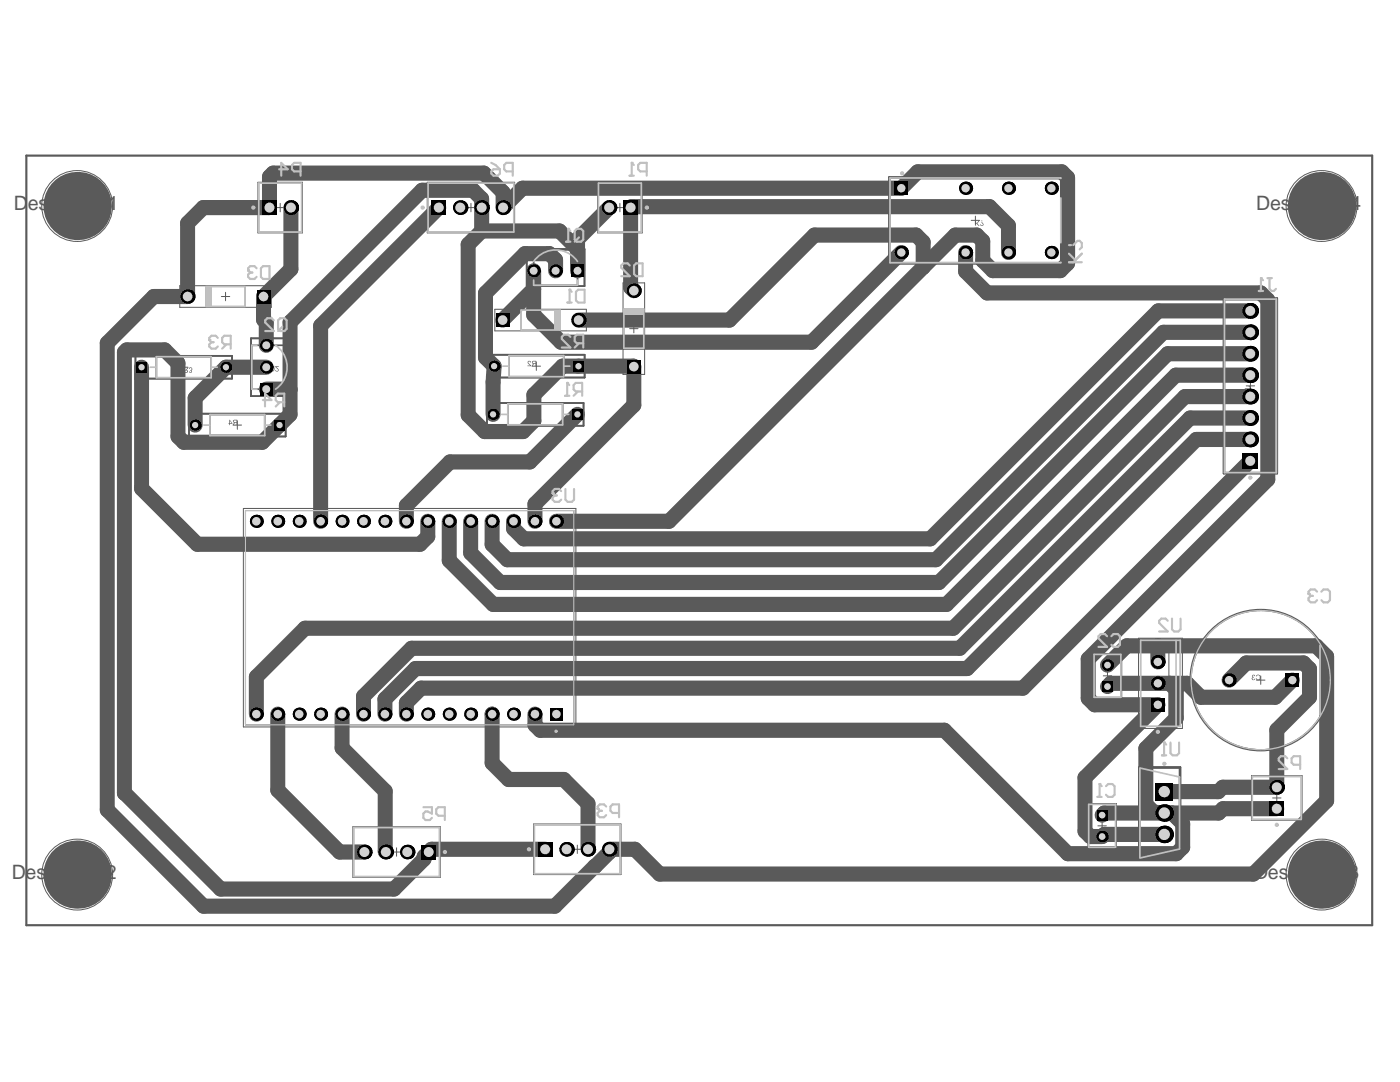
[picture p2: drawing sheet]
<svg xmlns="http://www.w3.org/2000/svg" width="279mm" height="216mm" viewBox="0 0 279 216" stroke-linecap="round" stroke-linejoin="round" font-family="sans-serif">
<defs><g id="words">
<g font-size="4" fill="#5a5a5a">
<text x="2.8" y="42">D</text>
<text x="5.5" y="42">esignator1</text>
<text x="250.7" y="42">Designator4</text>
<text x="2.4" y="175.4">Designator2</text>
<text x="250.3" y="175.4">Designator3</text>
</g>
</g></defs>
<g fill="none" stroke="#5a5a5a" stroke-width=".2">
<path d="M51.5 36.4h8.9v10.1h-8.9zM51.6 36.5h8.6v9.8h-8.6zM85.3 36.4h17.4v10.1h-17.4zM85.4 36.5h17.1v9.8h-17.1zM119.3 36.4h8.9v10.1h-8.9zM119.4 36.5h8.6v9.8h-8.6zM14.6 41.1h1.6M15.4 40.3v1.7M35.9 57h18.2v4.3h-18.2zM41.1 57.2h7.8v4h-7.8zM44.2 59.2h1.7M45 58.3v1.7"/>
<path d="M55.1 41.4h1.7M55.9 40.6v1.7M93.1 41.4h1.7M94 40.6v1.7M110 53.4h1.7M110.9 52.6v1.6M122.9 41.4h1.7M123.7 40.6v1.7M124.3 56.4h4.4v18.3h-4.4zM193.8 44h1.7M194.7 43.1v1.7M262.9 41.1h1.7"/>
<path d="M263.7 40.3v1.7M35.8 73.3h1.7M36.7 72.4v1.7M52.9 73.3h1.7M53.8 72.4v1.7M98.8 61.7h18.2v4.3h-18.2zM104 61.9h7.8v4h-7.8zM106.2 73.1h1.7M107 72.2v1.7M107 63.9h1.7M107.9 63v1.7M124.5 61.7h4v7.8h-4z"/>
<path d="M125.7 65.6h1.6M126.5 64.7v1.7M248.7 77h1.7M249.5 76.2v1.6M46.5 84.8h1.7M47.4 84v1.7M106 82.7h1.7M106.8 81.8v1.7M48.6 101.5h66.3v43.6h-66.3zM218.2 130.4h5.7v8.9h-5.7zM218.3 130.6h5.4v8.5h-5.4zM220.2 134.9h1.7"/>
<path d="M221 134v1.7M227.2 127.3h8.8v18.1h-8.8zM227.6 127.8h8v17.1h-8zM230.2 136.4h1.7M231.1 135.5v1.7M233.3 127.8v17.1M250.8 135.7h1.6M251.6 134.9v1.7M249.8 154.8h10.1v8.9h-10.1zM249.9 155h9.8v8.5h-9.8zM254 159.2h1.7M254.8 158.4v1.7"/>
<path d="M14.6 174.5h1.6M15.4 173.7v1.7M70.4 165h17.5v10.1h-17.5zM70.6 165.1h17.1v9.8h-17.1zM78.3 170h1.7M79.1 169.2v1.7M106.5 164.4h17.4v10.1h-17.4zM106.7 164.6h17.1v9.7h-17.1zM114.4 169.5h1.7M115.2 168.6v1.7M217.1 160.3h5.7v8.9h-5.7zM217.3 160.5h5.3v8.6h-5.3z"/>
<path d="M219.1 164.8h1.7M220 163.9v1.7M230.6 162.2h1.7M231.4 161.4v1.7M262.9 174.5h1.7M263.7 173.7v1.7"/>
<circle cx="15.4" cy="41.1" r="7.1"/>
<circle cx="15.4" cy="41.1" r="5.9"/>
<circle cx="263.7" cy="41.1" r="5.9"/>
<circle cx="263.7" cy="41.1" r="7.1"/>
<circle cx="15.4" cy="174.5" r="5.9"/>
<circle cx="15.4" cy="174.5" r="7.1"/>
<circle cx="263.7" cy="174.5" r="5.9"/>
<circle cx="263.7" cy="174.5" r="7.1"/>
</g>
<path d="M49 101.9h65.5v42.7h-65.5z" fill="none" stroke="#5a5a5a" stroke-width=".21"/>
<g fill="none" stroke="#5a5a5a" stroke-width=".34">
<path d="M177.4 35.3h34.5v17.3h-34.5zM105.1 49.7h11.6v7.4h-11.6zM244.2 59.5h10.7v35h-10.7zM27 71h19.3v4.5h-19.3zM50.1 67.5h7.4v11.5h-7.4zM97.4 70.8h19.3v4.5h-19.3zM37.7 82.5h19.3v4.6h-19.3zM97.2 80.4h19.3v4.6h-19.3zM227.3 153.1h8.3v18.3h-8.3z"/>
<circle cx="111" cy="145.9" r=".17"/>
</g>
<g fill="#5a5a5a">
<path d="M194.7 44h.1v.4l.2 .2 .3-.6h.2l-.5 .6 .5 .5h-.2l-.5-.5v.5h-.1z"/>
<path d="M230.6 161.4h.1v.7a.28 .28 0 0 0 .3 .3 .28 .28 0 0 0 .3-.3v-.7h.1v.9a.42 .42 0 0 1-.5 .3 .42 .42 0 0 1-.3-.5z"/>
<path d="M229.9 161.4l.4 .3v.2l-.3-.2v.9h-.1z"/>
<path d="M250.7 134.7l.6-.1 .3 .5a.49 .49 0 0 1-.3 .6 .49 .49 0 0 1-.7-.3l.2 .1a.41 .41 0 0 0 .7-.2 .41 .41 0 0 0-.5-.6l-.2 .3-.2-.1z"/>
<path d="M249.9 134.8v-.1a.33 .33 0 0 1 .6 .2h-.2a.18 .18 0 0 0-.1-.2 .18 .18 0 0 0-.2 .2 .18 .18 0 0 0 .2 .2l.1 .1a.22 .22 0 0 0-.3 .1 .22 .22 0 0 0 .1 .3 .22 .22 0 0 0 .3-.2l.1 .1a.35 .35 0 0 1-.5 .2 .35 .35 0 0 1 0-.6l-.2-.2z"/>
<path d="M110.6 51.7l1.1 .1-.4 .4 .2-.3h-.9z"/>
<path d="M105.3 81.6l.3 .3v.1l-.2-.1v.8h-.1z"/>
<path d="M105.3 72.1h.1a.38 .38 0 0 1 .6 .2h-.2a.22 .22 0 0 0-.2-.2 .22 .22 0 0 0-.2 .2 .22 .22 0 0 0 .2 .3l.4 .5h-.7v-.2h.5l-.5-.4z"/>
<path d="M248.4 77.5h.8a.18 .18 0 0 0 .2-.2 .18 .18 0 0 0-.2-.2v-.1a.31 .31 0 0 1 .3 .3 .31 .31 0 0 1-.4 .3h-.7z"/>
<path d="M248.7 77.9h.1l-.1 .3h.8v.1h-1.1z"/>
<path d="M54.9 73.1h.7v.1h-.5l.4 .4a.35 .35 0 0 1-.1 .5 .35 .35 0 0 1-.5-.3h.2a.23 .23 0 0 0 .2 .2 .23 .23 0 0 0 .2-.2 .23 .23 0 0 0-.2-.2z"/>
<path d="M37.8 73.4a.35 .35 0 0 1 .5 0 .35 .35 0 0 1 0 .4l-.1 .1a.31 .31 0 0 1-.1 .5 .31 .31 0 0 1-.4-.3h.1a.19 .19 0 0 0 .2 .2 .19 .19 0 0 0 .2-.2 .19 .19 0 0 0-.3-.2v-.1a.22 .22 0 0 0 .3-.1 .22 .22 0 0 0-.1-.3 .22 .22 0 0 0-.3 .2h-.1z"/>
<path d="M195.9 44.3v.2a.23 .23 0 0 1 .3 .2 .23 .23 0 0 1-.2 .3 .23 .23 0 0 1-.3-.2h-.1a.37 .37 0 0 0 .4 .3 .37 .37 0 0 0 .3-.3 .37 .37 0 0 0-.3-.4zM195.9 44v.1h.1v-.1z"/>
<path d="M110.8 52.6l.4-.1a.4 .4 0 0 1 .3 .5 .4 .4 0 0 1-.4 .3 .4 .4 0 0 1-.4-.4v-.1h.2zM110.5 52.4l.2 .2-.1 .3a.57 .57 0 0 0 .7 .6 .57 .57 0 0 0 .4-.9 .57 .57 0 0 0-1-.1v-.1z"/>
<path d="M106.1 81.8h.6v.3h-.5zM106 81.8a.3 .3 0 0 0 0 .3 .3 .3 0 0 0 .2 .1l-.3 .5h.1l.4-.5h.3v.5h.1v-1.1h-.6z"/>
<path d="M106.3 72.2l.6-.1v.4h-.5zM106.2 72.2v.3l.3 .1-.4 .5h.1l.4-.5h.3v.5h.1v-1.1h-.6z"/>
<path d="M54 73.3l.4-.1-.1 .2a.24 .24 0 0 1 .4 0 .24 .24 0 0 1-.1 .4 .41 .41 0 0 1-.6 .1 .41 .41 0 0 1 0-.6zM53.9 73.2l-.1 .5a.55 .55 0 0 0 .8 .4 .55 .55 0 0 0 0-.9l.1-.2z"/>
<path d="M36.8 73.9h.3a.19 .19 0 0 1 .3 .2 .19 .19 0 0 1-.3 .2h-.3zM36.7 73.3v1.1h.5a.3 .3 0 0 0 .3-.3 .3 .3 0 0 0-.3-.3l.4-.5h-.2l-.3 .5h-.3v-.5z"/>
<path d="M46.7 83.9h.5v.3h-.5zM46.5 83.9v.4l.3 .1-.4 .4h.2l.3-.4h.3v.4h.1v-1h-.6z"/>
<path d="M45.9 84l.3 .4h-.3zM45.8 83.8v.6h-.2v.2h.2v.2h.1v-.2h.5v-.2z"/>
</g>
<g fill="none" stroke="#5a5a5a" stroke-width=".34">
<path d="M177.4 35.3h34.5v17.3h-34.5zM177.6 35.5h34.1v16.9h-34.1zM105.1 49.7h11.6v7.4h-11.6zM106.5 49.9h8.8v7h-8.8zM244.2 59.5h10.7v35h-10.7zM244.4 59.7h10.3v34.6h-10.3zM27 71h19.3v4.5h-19.3zM31.2 71.2h10.9v4.2h-10.9zM50.1 67.5h7.4v11.5h-7.4zM50.3 68.9h7v8.8h-7zM97.4 70.8h19.3v4.5h-19.3zM101.6 71h10.9v4.2h-10.9z"/>
<path d="M37.7 82.5h19.3v4.6h-19.3zM41.9 82.7h10.9v4.2h-10.9zM97.2 80.4h19.3v4.6h-19.3zM101.3 80.6h11v4.2h-11zM227.3 153.1h8.3v18.3h-8.3zM227.5 153.2h7.9v18h-7.9z"/>
<circle cx="251.6" cy="135.7" r="14.1"/>
</g>
<circle cx="251.6" cy="135.7" r="13.9" fill="none" stroke="#5a5a5a" stroke-width=".25"/>
<g fill="none" stroke="#5a5a5a" stroke-width="3">
<path d="M58.1 41.4v12.3l-5.5 5.5v4.6l.5 .5v4.6M87.6 41.4l-23.6 23.6v39M96.1 46.1v-6.4l-1.7-1.7h-10.2l-26.3 26.3v18.4l-5.5 5.5h-15.7l-1.2-1.1v-14.6l-2.6-2.7h-7.6l-.5 .5v88l19.2 19.1h34.6l6-6v-.5l1.5-1.4h22.7M96.1 46.1l-2.7 2.7v34l3.3 3.3h7.7l2.1-2.1v-5.2l5.8-5.7 14.2 .1v7.6l-19.7 19.8v3.4M96.1 46.1h15.6l3.6 3.6M106.5 57.7l-6.2 6.2M110.9 54v-2.1l-1.3-1.3h-4.8l-7.9 7.9v12.8l1.7 1.8-.2 3.2v6.4M121.6 41.4l-6.3 6.3v6.3M179.9 50.4l-17.9 17.9h-50l-5.5-5.5v-8.8M184.2 53.3v-5l-1.4-1.4h-20.2l-17 17h-30.1M192.7 50.4v3.8l4.3 4.2h54.6l1.4 1.5v35.8l-35.8 35.8v7.8l1.3 1.3h12.6l-14.6 14.6v10.7l1.1 1h2.4l.4-.4h12M201.3 50.4v-5.4l-3.8-3.8h-71.5l-.1 .2v16l.6 .6"/>
<path d="M28.3 73.3v24.2l11.1 11.1h44.4l1.6-1.5v-3.1M53.1 77.7h4.8M53.1 73.3h-8l-6.2 6.1v5.4M249.5 70.6h-16.5l-45.6 45.6h-87.6l-5.9-5.9v-6.3M249.5 66.3h-17.3l-45.4 45.4h-85.6l-3-3.1v-4.6M249.5 74.9h-14.8l-45.8 45.7h-90.5l-8.7-8.8v-7.8M249.5 62h-18.3l-45.5 45.5h-81.2l-2-2v-1.5M249.5 79.1h-13l-46.3 46.3h-129.3l-9.7 9.7v7.4M115.2 82.7l-9.5 9.5h-15.9l-8.7 8.7v3.1M249.5 83.4h-12l-46 46h-109.4l-9.6 9.5v3.6M249.5 92l-45.3 45.3h-120.2l-2.9 2.9v2.3M249.5 87.7h-10.8l-45.7 45.7h-110.1l-6.1 6.1v3"/>
<path d="M111 104h22.5l57.1-57.1h4.3l1.2 1.2v3.9l2 2h13.5l1.5-1.5v-17.1l-1.2-1.1h-28.8l-3.2 3.3h-75.6l-3.9 3.8v-3l-3.8-3.9h-42.1l-.7 .8v6.1h-13.2l-3.2 3.1v14.7h-6.7l-9.3 9.3v93.1l19.2 19.2h70.1l10.9-10.8v-.5h5.1l4.9 4.9h118.5l14.7-14.6v-28.8l-2.2-2.1h-37.7l-3.9 3.8M231.1 128.9v3.2M233.4 136.4l1.4 1.3v5.6l-6.1 6v11.2l1.5 1.6 2.2 .1M245.3 135.7l3.4-3.4h11.5l1.1 1.2v5.6l-6.5 6.6v11.4h-10.8l-.9 .9h-10.7M257.9 135.7l-3.4 3.4h-14.8l-2.8-2.7h-15.2l-.7 .6M55.4 142.5v15.2l12.4 12.3h4.9M68.3 142.5v6.8l8.6 8.6v12l.1 .1M98.2 142.5h.1M98.2 142.5v9.8l3.3 3.2h11l4.9 4.9v9.1M106.8 142.5v2.2l1 1h80.7l24.6 24.6h21.7l1.2-1.2v-4.7l-2.1-2.2M254.8 161.4h-10.7l-.9 .8h-22.8l-.4 .4"/>
</g>
<path d="M5.3 31.1h268.5v153.5h-268.5z" fill="none" stroke="#5a5a5a" stroke-width=".43"/>
<path d="M218.9 161.6h2.1v2.1h-2.1z" fill-rule="evenodd" fill="#000"/>
<circle cx="220" cy="162.6" r=".67" fill="#d2d2d2"/>
<path d="M230.6 156.2h3.5v3.5h-3.5z" fill-rule="evenodd" fill="#000"/>
<circle cx="232.4" cy="158" r="1.14" fill="#d2d2d2"/>
<circle cx="113.1" cy="169.5" r="1.44" fill="#000"/>
<circle cx="113.1" cy="169.5" r="1" fill="#d2d2d2"/>
<circle cx="232.4" cy="162.2" r="1.74" fill="#000"/>
<circle cx="232.4" cy="162.2" r="1.14" fill="#d2d2d2"/>
<circle cx="232.4" cy="166.5" r="1.74" fill="#000"/>
<circle cx="232.4" cy="166.5" r="1.14" fill="#d2d2d2"/>
<circle cx="106.8" cy="142.5" r="1.29" fill="#000"/>
<circle cx="106.8" cy="142.5" r=".86" fill="#d2d2d2"/>
<path d="M107.4 168h2.8v2.9h-2.8z" fill-rule="evenodd" fill="#000"/>
<circle cx="108.8" cy="169.5" r="1" fill="#d2d2d2"/>
<path d="M109.8 141.2h2.5v2.6h-2.5z" fill-rule="evenodd" fill="#000"/>
<circle cx="111" cy="142.5" r=".86" fill="#d2d2d2"/>
<circle cx="121.6" cy="169.5" r="1.44" fill="#000"/>
<circle cx="121.6" cy="169.5" r="1" fill="#d2d2d2"/>
<circle cx="117.4" cy="169.5" r="1.44" fill="#000"/>
<circle cx="117.4" cy="169.5" r="1" fill="#d2d2d2"/>
<circle cx="254.8" cy="157.1" r="1.44" fill="#000"/>
<circle cx="254.8" cy="157.1" r="1" fill="#d2d2d2"/>
<path d="M253.4 159.9h2.8v2.9h-2.8z" fill-rule="evenodd" fill="#000"/>
<circle cx="254.8" cy="161.4" r="1" fill="#d2d2d2"/>
<circle cx="220" cy="166.9" r="1.1" fill="#000"/>
<circle cx="220" cy="166.9" r=".67" fill="#d2d2d2"/>
<path d="M229.7 139.3h2.7v2.7h-2.7z" fill-rule="evenodd" fill="#000"/>
<circle cx="231.1" cy="140.6" r=".84" fill="#d2d2d2"/>
<path d="M219.9 135.9h2.2v2.2h-2.2z" fill-rule="evenodd" fill="#000"/>
<circle cx="221" cy="137" r=".67" fill="#d2d2d2"/>
<circle cx="231.1" cy="136.4" r="1.35" fill="#000"/>
<circle cx="231.1" cy="136.4" r=".84" fill="#d2d2d2"/>
<path d="M256.6 134.4h2.6v2.6h-2.6z" fill-rule="evenodd" fill="#000"/>
<circle cx="257.9" cy="135.7" r=".84" fill="#d2d2d2"/>
<path d="M248 90.4h3.1v3.1h-3.1z" fill-rule="evenodd" fill="#000"/>
<circle cx="249.5" cy="92" r="1" fill="#d2d2d2"/>
<circle cx="249.5" cy="87.7" r="1.56" fill="#000"/>
<circle cx="249.5" cy="87.7" r="1" fill="#d2d2d2"/>
<circle cx="249.5" cy="83.4" r="1.56" fill="#000"/>
<circle cx="249.5" cy="83.4" r="1" fill="#d2d2d2"/>
<circle cx="249.5" cy="79.1" r="1.56" fill="#000"/>
<circle cx="249.5" cy="79.1" r="1" fill="#d2d2d2"/>
<circle cx="249.5" cy="74.9" r="1.56" fill="#000"/>
<circle cx="249.5" cy="74.9" r="1" fill="#d2d2d2"/>
<circle cx="249.5" cy="70.6" r="1.56" fill="#000"/>
<circle cx="249.5" cy="70.6" r="1" fill="#d2d2d2"/>
<circle cx="249.5" cy="66.3" r="1.56" fill="#000"/>
<circle cx="249.5" cy="66.3" r="1" fill="#d2d2d2"/>
<circle cx="249.5" cy="62" r="1.56" fill="#000"/>
<circle cx="249.5" cy="62" r="1" fill="#d2d2d2"/>
<circle cx="245.3" cy="135.7" r="1.31" fill="#000"/>
<circle cx="245.3" cy="135.7" r=".84" fill="#d2d2d2"/>
<circle cx="231.1" cy="132.1" r="1.35" fill="#000"/>
<circle cx="231.1" cy="132.1" r=".84" fill="#d2d2d2"/>
<circle cx="221" cy="132.7" r="1.1" fill="#000"/>
<circle cx="221" cy="132.7" r=".67" fill="#d2d2d2"/>
<circle cx="209.8" cy="50.4" r="1.31" fill="#000"/>
<circle cx="209.8" cy="50.4" r=".84" fill="#d2d2d2"/>
<circle cx="209.8" cy="37.6" r="1.31" fill="#000"/>
<circle cx="209.8" cy="37.6" r=".84" fill="#d2d2d2"/>
<circle cx="201.3" cy="50.4" r="1.31" fill="#000"/>
<circle cx="201.3" cy="50.4" r=".84" fill="#d2d2d2"/>
<circle cx="201.3" cy="37.6" r="1.31" fill="#000"/>
<circle cx="201.3" cy="37.6" r=".84" fill="#d2d2d2"/>
<circle cx="192.7" cy="37.6" r="1.31" fill="#000"/>
<circle cx="192.7" cy="37.6" r=".84" fill="#d2d2d2"/>
<circle cx="192.7" cy="50.4" r="1.31" fill="#000"/>
<circle cx="192.7" cy="50.4" r=".84" fill="#d2d2d2"/>
<circle cx="179.9" cy="50.4" r="1.31" fill="#000"/>
<circle cx="179.9" cy="50.4" r=".84" fill="#d2d2d2"/>
<path d="M178.6 36.3h2.6v2.6h-2.6z" fill-rule="evenodd" fill="#000"/>
<circle cx="179.9" cy="37.6" r=".84" fill="#d2d2d2"/>
<path d="M114.2 81.6h2.1v2.1h-2.1z" fill-rule="evenodd" fill="#000"/>
<circle cx="115.2" cy="82.7" r=".63" fill="#d2d2d2"/>
<path d="M125.1 71.8h2.8v2.7h-2.8z" fill-rule="evenodd" fill="#000"/>
<circle cx="126.5" cy="73.2" r=".97" fill="#d2d2d2"/>
<circle cx="126.5" cy="58" r="1.4" fill="#000"/>
<circle cx="126.5" cy="58" r=".97" fill="#d2d2d2"/>
<path d="M124.4 40h2.9v2.9h-2.9z" fill-rule="evenodd" fill="#000"/>
<circle cx="125.9" cy="41.4" r="1" fill="#d2d2d2"/>
<circle cx="121.6" cy="41.4" r="1.44" fill="#000"/>
<circle cx="121.6" cy="41.4" r="1" fill="#d2d2d2"/>
<circle cx="115.5" cy="63.9" r="1.4" fill="#000"/>
<circle cx="115.5" cy="63.9" r=".97" fill="#d2d2d2"/>
<path d="M114.4 72h2.1v2.1h-2.1z" fill-rule="evenodd" fill="#000"/>
<circle cx="115.5" cy="73.1" r=".63" fill="#d2d2d2"/>
<path d="M114 52.8h2.5v2.5h-2.5z" fill-rule="evenodd" fill="#000"/>
<circle cx="115.3" cy="54" r=".8" fill="#d2d2d2"/>
<circle cx="102.5" cy="142.5" r="1.29" fill="#000"/>
<circle cx="102.5" cy="142.5" r=".86" fill="#d2d2d2"/>
<circle cx="102.5" cy="104" r="1.29" fill="#000"/>
<circle cx="102.5" cy="104" r=".86" fill="#d2d2d2"/>
<circle cx="98.2" cy="142.5" r="1.29" fill="#000"/>
<circle cx="98.2" cy="142.5" r=".86" fill="#d2d2d2"/>
<circle cx="98.2" cy="104" r="1.29" fill="#000"/>
<circle cx="98.2" cy="104" r=".86" fill="#d2d2d2"/>
<circle cx="93.9" cy="142.5" r="1.29" fill="#000"/>
<circle cx="93.9" cy="142.5" r=".86" fill="#d2d2d2"/>
<circle cx="93.9" cy="104" r="1.29" fill="#000"/>
<circle cx="93.9" cy="104" r=".86" fill="#d2d2d2"/>
<circle cx="89.7" cy="142.5" r="1.29" fill="#000"/>
<circle cx="89.7" cy="142.5" r=".86" fill="#d2d2d2"/>
<circle cx="89.7" cy="104" r="1.29" fill="#000"/>
<circle cx="89.7" cy="104" r=".86" fill="#d2d2d2"/>
<path d="M84.1 168.6h2.9v2.8h-2.9z" fill-rule="evenodd" fill="#000"/>
<circle cx="85.6" cy="170" r="1" fill="#d2d2d2"/>
<circle cx="85.4" cy="142.5" r="1.29" fill="#000"/>
<circle cx="85.4" cy="142.5" r=".86" fill="#d2d2d2"/>
<circle cx="85.4" cy="104" r="1.29" fill="#000"/>
<circle cx="85.4" cy="104" r=".86" fill="#d2d2d2"/>
<circle cx="81.3" cy="170" r="1.44" fill="#000"/>
<circle cx="81.3" cy="170" r="1" fill="#d2d2d2"/>
<circle cx="81.1" cy="142.5" r="1.29" fill="#000"/>
<circle cx="81.1" cy="142.5" r=".86" fill="#d2d2d2"/>
<circle cx="81.1" cy="104" r="1.29" fill="#000"/>
<circle cx="81.1" cy="104" r=".86" fill="#d2d2d2"/>
<circle cx="77" cy="170" r="1.44" fill="#000"/>
<circle cx="77" cy="170" r="1" fill="#d2d2d2"/>
<circle cx="76.8" cy="142.5" r="1.29" fill="#000"/>
<circle cx="76.8" cy="142.5" r=".86" fill="#d2d2d2"/>
<circle cx="76.8" cy="104" r="1.29" fill="#000"/>
<circle cx="76.8" cy="104" r=".86" fill="#d2d2d2"/>
<circle cx="72.7" cy="170" r="1.44" fill="#000"/>
<circle cx="72.7" cy="170" r="1" fill="#d2d2d2"/>
<circle cx="72.5" cy="142.5" r="1.29" fill="#000"/>
<circle cx="72.5" cy="142.5" r=".86" fill="#d2d2d2"/>
<circle cx="72.5" cy="104" r="1.29" fill="#000"/>
<circle cx="72.5" cy="104" r=".86" fill="#d2d2d2"/>
<circle cx="68.3" cy="142.5" r="1.29" fill="#000"/>
<circle cx="68.3" cy="142.5" r=".86" fill="#d2d2d2"/>
<circle cx="68.3" cy="104" r="1.29" fill="#000"/>
<circle cx="68.3" cy="104" r=".86" fill="#d2d2d2"/>
<circle cx="64" cy="142.5" r="1.29" fill="#000"/>
<circle cx="64" cy="142.5" r=".86" fill="#d2d2d2"/>
<circle cx="64" cy="104" r="1.29" fill="#000"/>
<circle cx="64" cy="104" r=".86" fill="#d2d2d2"/>
<circle cx="59.7" cy="142.5" r="1.29" fill="#000"/>
<circle cx="59.7" cy="142.5" r=".86" fill="#d2d2d2"/>
<circle cx="59.7" cy="104" r="1.29" fill="#000"/>
<circle cx="59.7" cy="104" r=".86" fill="#d2d2d2"/>
<path d="M54.7 83.8h2.1v2.1h-2.1z" fill-rule="evenodd" fill="#000"/>
<circle cx="55.8" cy="84.8" r=".63" fill="#d2d2d2"/>
<circle cx="55.4" cy="142.5" r="1.29" fill="#000"/>
<circle cx="55.4" cy="142.5" r=".86" fill="#d2d2d2"/>
<circle cx="55.4" cy="104" r="1.29" fill="#000"/>
<circle cx="55.4" cy="104" r=".86" fill="#d2d2d2"/>
<circle cx="51.2" cy="142.5" r="1.29" fill="#000"/>
<circle cx="51.2" cy="142.5" r=".86" fill="#d2d2d2"/>
<circle cx="51.2" cy="104" r="1.29" fill="#000"/>
<circle cx="51.2" cy="104" r=".86" fill="#d2d2d2"/>
<circle cx="38.9" cy="84.8" r="1.06" fill="#000"/>
<circle cx="38.9" cy="84.8" r=".63" fill="#d2d2d2"/>
<circle cx="106.5" cy="54" r="1.23" fill="#000"/>
<circle cx="106.5" cy="54" r=".8" fill="#d2d2d2"/>
<circle cx="100.4" cy="41.4" r="1.44" fill="#000"/>
<circle cx="100.4" cy="41.4" r="1" fill="#d2d2d2"/>
<path d="M98.9 62.5h2.8v2.8h-2.8z" fill-rule="evenodd" fill="#000"/>
<circle cx="100.3" cy="63.9" r=".97" fill="#d2d2d2"/>
<circle cx="98.6" cy="73.1" r="1.06" fill="#000"/>
<circle cx="98.6" cy="73.1" r=".63" fill="#d2d2d2"/>
<circle cx="98.4" cy="82.7" r="1.06" fill="#000"/>
<circle cx="98.4" cy="82.7" r=".63" fill="#d2d2d2"/>
<circle cx="96.1" cy="41.4" r="1.44" fill="#000"/>
<circle cx="96.1" cy="41.4" r="1" fill="#d2d2d2"/>
<circle cx="91.8" cy="41.4" r="1.44" fill="#000"/>
<circle cx="91.8" cy="41.4" r="1" fill="#d2d2d2"/>
<path d="M86.1 40h2.9v2.9h-2.9z" fill-rule="evenodd" fill="#000"/>
<circle cx="87.6" cy="41.4" r="1" fill="#d2d2d2"/>
<circle cx="58.1" cy="41.4" r="1.44" fill="#000"/>
<circle cx="58.1" cy="41.4" r="1" fill="#d2d2d2"/>
<path d="M52.4 40h2.8v2.9h-2.8z" fill-rule="evenodd" fill="#000"/>
<circle cx="53.8" cy="41.4" r="1" fill="#d2d2d2"/>
<path d="M51.9 76.4h2.5v2.5h-2.5z" fill-rule="evenodd" fill="#000"/>
<circle cx="53.1" cy="77.7" r=".8" fill="#d2d2d2"/>
<circle cx="53.1" cy="73.3" r="1.23" fill="#000"/>
<circle cx="53.1" cy="73.3" r=".8" fill="#d2d2d2"/>
<circle cx="53.1" cy="68.9" r="1.23" fill="#000"/>
<circle cx="53.1" cy="68.9" r=".8" fill="#d2d2d2"/>
<path d="M51.2 57.8h2.8v2.8h-2.8z" fill-rule="evenodd" fill="#000"/>
<circle cx="52.6" cy="59.2" r=".97" fill="#d2d2d2"/>
<circle cx="45.1" cy="73.3" r="1.06" fill="#000"/>
<circle cx="45.1" cy="73.3" r=".63" fill="#d2d2d2"/>
<circle cx="37.4" cy="59.2" r="1.4" fill="#000"/>
<circle cx="37.4" cy="59.2" r=".97" fill="#d2d2d2"/>
<path d="M27.2 72.2h2.1v2.1h-2.1z" fill-rule="evenodd" fill="#000"/>
<circle cx="28.3" cy="73.3" r=".63" fill="#d2d2d2"/>
<circle cx="111" cy="104" r="1.29" fill="#000"/>
<circle cx="111" cy="104" r=".86" fill="#d2d2d2"/>
<circle cx="110.9" cy="54" r="1.23" fill="#000"/>
<circle cx="110.9" cy="54" r=".8" fill="#d2d2d2"/>
<circle cx="106.8" cy="104" r="1.29" fill="#000"/>
<circle cx="106.8" cy="104" r=".86" fill="#d2d2d2"/>
<g fill="#5a5a5a">
<circle cx="263.7" cy="41.1" r="6.8"/>
<circle cx="263.7" cy="174.5" r="6.8"/>
<circle cx="15.4" cy="41.1" r="6.8"/>
<circle cx="15.4" cy="174.5" r="6.8"/>
</g>
<path d="M218.9 161.6h2.1v2.1h-2.1z" fill-rule="evenodd" fill="#000"/>
<circle cx="220" cy="162.6" r=".67" fill="#d2d2d2"/>
<path d="M230.6 156.2h3.5v3.5h-3.5z" fill-rule="evenodd" fill="#000"/>
<circle cx="232.4" cy="158" r="1.14" fill="#d2d2d2"/>
<circle cx="113.1" cy="169.5" r="1.44" fill="#000"/>
<circle cx="113.1" cy="169.5" r="1" fill="#d2d2d2"/>
<circle cx="232.4" cy="162.2" r="1.74" fill="#000"/>
<circle cx="232.4" cy="162.2" r="1.14" fill="#d2d2d2"/>
<circle cx="232.4" cy="166.5" r="1.74" fill="#000"/>
<circle cx="232.4" cy="166.5" r="1.14" fill="#d2d2d2"/>
<circle cx="106.8" cy="142.5" r="1.29" fill="#000"/>
<circle cx="106.8" cy="142.5" r=".86" fill="#d2d2d2"/>
<path d="M107.4 168h2.8v2.9h-2.8z" fill-rule="evenodd" fill="#000"/>
<circle cx="108.8" cy="169.5" r="1" fill="#d2d2d2"/>
<path d="M109.8 141.2h2.5v2.6h-2.5z" fill-rule="evenodd" fill="#000"/>
<circle cx="111" cy="142.5" r=".86" fill="#d2d2d2"/>
<circle cx="121.6" cy="169.5" r="1.44" fill="#000"/>
<circle cx="121.6" cy="169.5" r="1" fill="#d2d2d2"/>
<circle cx="117.4" cy="169.5" r="1.44" fill="#000"/>
<circle cx="117.4" cy="169.5" r="1" fill="#d2d2d2"/>
<circle cx="254.8" cy="157.1" r="1.44" fill="#000"/>
<circle cx="254.8" cy="157.1" r="1" fill="#d2d2d2"/>
<path d="M253.4 159.9h2.8v2.9h-2.8z" fill-rule="evenodd" fill="#000"/>
<circle cx="254.8" cy="161.4" r="1" fill="#d2d2d2"/>
<circle cx="220" cy="166.9" r="1.1" fill="#000"/>
<circle cx="220" cy="166.9" r=".67" fill="#d2d2d2"/>
<path d="M229.7 139.3h2.7v2.7h-2.7z" fill-rule="evenodd" fill="#000"/>
<circle cx="231.1" cy="140.6" r=".84" fill="#d2d2d2"/>
<path d="M219.9 135.9h2.2v2.2h-2.2z" fill-rule="evenodd" fill="#000"/>
<circle cx="221" cy="137" r=".67" fill="#d2d2d2"/>
<circle cx="231.1" cy="136.4" r="1.35" fill="#000"/>
<circle cx="231.1" cy="136.4" r=".84" fill="#d2d2d2"/>
<path d="M256.6 134.4h2.6v2.6h-2.6z" fill-rule="evenodd" fill="#000"/>
<circle cx="257.9" cy="135.7" r=".84" fill="#d2d2d2"/>
<path d="M248 90.4h3.1v3.1h-3.1z" fill-rule="evenodd" fill="#000"/>
<circle cx="249.5" cy="92" r="1" fill="#d2d2d2"/>
<circle cx="249.5" cy="87.7" r="1.56" fill="#000"/>
<circle cx="249.5" cy="87.7" r="1" fill="#d2d2d2"/>
<circle cx="249.5" cy="83.4" r="1.56" fill="#000"/>
<circle cx="249.5" cy="83.4" r="1" fill="#d2d2d2"/>
<circle cx="249.5" cy="79.1" r="1.56" fill="#000"/>
<circle cx="249.5" cy="79.1" r="1" fill="#d2d2d2"/>
<circle cx="249.5" cy="74.9" r="1.56" fill="#000"/>
<circle cx="249.5" cy="74.9" r="1" fill="#d2d2d2"/>
<circle cx="249.5" cy="70.6" r="1.56" fill="#000"/>
<circle cx="249.5" cy="70.6" r="1" fill="#d2d2d2"/>
<circle cx="249.5" cy="66.3" r="1.56" fill="#000"/>
<circle cx="249.5" cy="66.3" r="1" fill="#d2d2d2"/>
<circle cx="249.5" cy="62" r="1.56" fill="#000"/>
<circle cx="249.5" cy="62" r="1" fill="#d2d2d2"/>
<circle cx="245.3" cy="135.7" r="1.31" fill="#000"/>
<circle cx="245.3" cy="135.7" r=".84" fill="#d2d2d2"/>
<circle cx="231.1" cy="132.1" r="1.35" fill="#000"/>
<circle cx="231.1" cy="132.1" r=".84" fill="#d2d2d2"/>
<circle cx="221" cy="132.7" r="1.1" fill="#000"/>
<circle cx="221" cy="132.7" r=".67" fill="#d2d2d2"/>
<circle cx="209.8" cy="50.4" r="1.31" fill="#000"/>
<circle cx="209.8" cy="50.4" r=".84" fill="#d2d2d2"/>
<circle cx="209.8" cy="37.6" r="1.31" fill="#000"/>
<circle cx="209.8" cy="37.6" r=".84" fill="#d2d2d2"/>
<circle cx="201.3" cy="50.4" r="1.31" fill="#000"/>
<circle cx="201.3" cy="50.4" r=".84" fill="#d2d2d2"/>
<circle cx="201.3" cy="37.6" r="1.31" fill="#000"/>
<circle cx="201.3" cy="37.6" r=".84" fill="#d2d2d2"/>
<circle cx="192.7" cy="37.6" r="1.31" fill="#000"/>
<circle cx="192.7" cy="37.6" r=".84" fill="#d2d2d2"/>
<circle cx="192.7" cy="50.4" r="1.31" fill="#000"/>
<circle cx="192.7" cy="50.4" r=".84" fill="#d2d2d2"/>
<circle cx="179.9" cy="50.4" r="1.31" fill="#000"/>
<circle cx="179.9" cy="50.4" r=".84" fill="#d2d2d2"/>
<path d="M178.6 36.3h2.6v2.6h-2.6z" fill-rule="evenodd" fill="#000"/>
<circle cx="179.9" cy="37.6" r=".84" fill="#d2d2d2"/>
<path d="M114.2 81.6h2.1v2.1h-2.1z" fill-rule="evenodd" fill="#000"/>
<circle cx="115.2" cy="82.7" r=".63" fill="#d2d2d2"/>
<path d="M125.1 71.8h2.8v2.7h-2.8z" fill-rule="evenodd" fill="#000"/>
<circle cx="126.5" cy="73.2" r=".97" fill="#d2d2d2"/>
<circle cx="126.5" cy="58" r="1.4" fill="#000"/>
<circle cx="126.5" cy="58" r=".97" fill="#d2d2d2"/>
<path d="M124.4 40h2.9v2.9h-2.9z" fill-rule="evenodd" fill="#000"/>
<circle cx="125.9" cy="41.4" r="1" fill="#d2d2d2"/>
<circle cx="121.6" cy="41.4" r="1.44" fill="#000"/>
<circle cx="121.6" cy="41.4" r="1" fill="#d2d2d2"/>
<circle cx="115.5" cy="63.9" r="1.4" fill="#000"/>
<circle cx="115.5" cy="63.9" r=".97" fill="#d2d2d2"/>
<path d="M114.4 72h2.1v2.1h-2.1z" fill-rule="evenodd" fill="#000"/>
<circle cx="115.5" cy="73.1" r=".63" fill="#d2d2d2"/>
<path d="M114 52.8h2.5v2.5h-2.5z" fill-rule="evenodd" fill="#000"/>
<circle cx="115.3" cy="54" r=".8" fill="#d2d2d2"/>
<circle cx="102.5" cy="142.5" r="1.29" fill="#000"/>
<circle cx="102.5" cy="142.5" r=".86" fill="#d2d2d2"/>
<circle cx="102.5" cy="104" r="1.29" fill="#000"/>
<circle cx="102.5" cy="104" r=".86" fill="#d2d2d2"/>
<circle cx="98.2" cy="142.5" r="1.29" fill="#000"/>
<circle cx="98.2" cy="142.5" r=".86" fill="#d2d2d2"/>
<circle cx="98.2" cy="104" r="1.29" fill="#000"/>
<circle cx="98.2" cy="104" r=".86" fill="#d2d2d2"/>
<circle cx="93.9" cy="142.5" r="1.29" fill="#000"/>
<circle cx="93.9" cy="142.5" r=".86" fill="#d2d2d2"/>
<circle cx="93.9" cy="104" r="1.29" fill="#000"/>
<circle cx="93.9" cy="104" r=".86" fill="#d2d2d2"/>
<circle cx="89.7" cy="142.5" r="1.29" fill="#000"/>
<circle cx="89.7" cy="142.5" r=".86" fill="#d2d2d2"/>
<circle cx="89.7" cy="104" r="1.29" fill="#000"/>
<circle cx="89.7" cy="104" r=".86" fill="#d2d2d2"/>
<path d="M84.1 168.6h2.9v2.8h-2.9z" fill-rule="evenodd" fill="#000"/>
<circle cx="85.6" cy="170" r="1" fill="#d2d2d2"/>
<circle cx="85.4" cy="142.5" r="1.29" fill="#000"/>
<circle cx="85.4" cy="142.5" r=".86" fill="#d2d2d2"/>
<circle cx="85.4" cy="104" r="1.29" fill="#000"/>
<circle cx="85.4" cy="104" r=".86" fill="#d2d2d2"/>
<circle cx="81.3" cy="170" r="1.44" fill="#000"/>
<circle cx="81.3" cy="170" r="1" fill="#d2d2d2"/>
<circle cx="81.1" cy="142.5" r="1.29" fill="#000"/>
<circle cx="81.1" cy="142.5" r=".86" fill="#d2d2d2"/>
<circle cx="81.1" cy="104" r="1.29" fill="#000"/>
<circle cx="81.1" cy="104" r=".86" fill="#d2d2d2"/>
<circle cx="77" cy="170" r="1.44" fill="#000"/>
<circle cx="77" cy="170" r="1" fill="#d2d2d2"/>
<circle cx="76.8" cy="142.5" r="1.29" fill="#000"/>
<circle cx="76.8" cy="142.5" r=".86" fill="#d2d2d2"/>
<circle cx="76.8" cy="104" r="1.29" fill="#000"/>
<circle cx="76.8" cy="104" r=".86" fill="#d2d2d2"/>
<circle cx="72.7" cy="170" r="1.44" fill="#000"/>
<circle cx="72.7" cy="170" r="1" fill="#d2d2d2"/>
<circle cx="72.5" cy="142.5" r="1.29" fill="#000"/>
<circle cx="72.5" cy="142.5" r=".86" fill="#d2d2d2"/>
<circle cx="72.5" cy="104" r="1.29" fill="#000"/>
<circle cx="72.5" cy="104" r=".86" fill="#d2d2d2"/>
<circle cx="68.3" cy="142.5" r="1.29" fill="#000"/>
<circle cx="68.3" cy="142.5" r=".86" fill="#d2d2d2"/>
<circle cx="68.3" cy="104" r="1.29" fill="#000"/>
<circle cx="68.3" cy="104" r=".86" fill="#d2d2d2"/>
<circle cx="64" cy="142.5" r="1.29" fill="#000"/>
<circle cx="64" cy="142.5" r=".86" fill="#d2d2d2"/>
<circle cx="64" cy="104" r="1.29" fill="#000"/>
<circle cx="64" cy="104" r=".86" fill="#d2d2d2"/>
<circle cx="59.7" cy="142.5" r="1.29" fill="#000"/>
<circle cx="59.7" cy="142.5" r=".86" fill="#d2d2d2"/>
<circle cx="59.7" cy="104" r="1.29" fill="#000"/>
<circle cx="59.7" cy="104" r=".86" fill="#d2d2d2"/>
<path d="M54.7 83.8h2.1v2.1h-2.1z" fill-rule="evenodd" fill="#000"/>
<circle cx="55.8" cy="84.8" r=".63" fill="#d2d2d2"/>
<circle cx="55.4" cy="142.5" r="1.29" fill="#000"/>
<circle cx="55.4" cy="142.5" r=".86" fill="#d2d2d2"/>
<circle cx="55.4" cy="104" r="1.29" fill="#000"/>
<circle cx="55.4" cy="104" r=".86" fill="#d2d2d2"/>
<circle cx="51.2" cy="142.5" r="1.29" fill="#000"/>
<circle cx="51.2" cy="142.5" r=".86" fill="#d2d2d2"/>
<circle cx="51.2" cy="104" r="1.29" fill="#000"/>
<circle cx="51.2" cy="104" r=".86" fill="#d2d2d2"/>
<circle cx="38.9" cy="84.8" r="1.06" fill="#000"/>
<circle cx="38.9" cy="84.8" r=".63" fill="#d2d2d2"/>
<circle cx="106.5" cy="54" r="1.23" fill="#000"/>
<circle cx="106.5" cy="54" r=".8" fill="#d2d2d2"/>
<circle cx="100.4" cy="41.4" r="1.44" fill="#000"/>
<circle cx="100.4" cy="41.4" r="1" fill="#d2d2d2"/>
<path d="M98.9 62.5h2.8v2.8h-2.8z" fill-rule="evenodd" fill="#000"/>
<circle cx="100.3" cy="63.9" r=".97" fill="#d2d2d2"/>
<circle cx="98.6" cy="73.1" r="1.06" fill="#000"/>
<circle cx="98.6" cy="73.1" r=".63" fill="#d2d2d2"/>
<circle cx="98.4" cy="82.7" r="1.06" fill="#000"/>
<circle cx="98.4" cy="82.7" r=".63" fill="#d2d2d2"/>
<circle cx="96.1" cy="41.4" r="1.44" fill="#000"/>
<circle cx="96.1" cy="41.4" r="1" fill="#d2d2d2"/>
<circle cx="91.8" cy="41.4" r="1.44" fill="#000"/>
<circle cx="91.8" cy="41.4" r="1" fill="#d2d2d2"/>
<path d="M86.1 40h2.9v2.9h-2.9z" fill-rule="evenodd" fill="#000"/>
<circle cx="87.6" cy="41.4" r="1" fill="#d2d2d2"/>
<circle cx="58.1" cy="41.4" r="1.44" fill="#000"/>
<circle cx="58.1" cy="41.4" r="1" fill="#d2d2d2"/>
<path d="M52.4 40h2.8v2.9h-2.8z" fill-rule="evenodd" fill="#000"/>
<circle cx="53.8" cy="41.4" r="1" fill="#d2d2d2"/>
<path d="M51.9 76.4h2.5v2.5h-2.5z" fill-rule="evenodd" fill="#000"/>
<circle cx="53.1" cy="77.7" r=".8" fill="#d2d2d2"/>
<circle cx="53.1" cy="73.3" r="1.23" fill="#000"/>
<circle cx="53.1" cy="73.3" r=".8" fill="#d2d2d2"/>
<circle cx="53.1" cy="68.9" r="1.23" fill="#000"/>
<circle cx="53.1" cy="68.9" r=".8" fill="#d2d2d2"/>
<path d="M51.2 57.8h2.8v2.8h-2.8z" fill-rule="evenodd" fill="#000"/>
<circle cx="52.6" cy="59.2" r=".97" fill="#d2d2d2"/>
<circle cx="45.1" cy="73.3" r="1.06" fill="#000"/>
<circle cx="45.1" cy="73.3" r=".63" fill="#d2d2d2"/>
<circle cx="37.4" cy="59.2" r="1.4" fill="#000"/>
<circle cx="37.4" cy="59.2" r=".97" fill="#d2d2d2"/>
<path d="M27.2 72.2h2.1v2.1h-2.1z" fill-rule="evenodd" fill="#000"/>
<circle cx="28.3" cy="73.3" r=".63" fill="#d2d2d2"/>
<circle cx="111" cy="104" r="1.29" fill="#000"/>
<circle cx="111" cy="104" r=".86" fill="#d2d2d2"/>
<circle cx="110.9" cy="54" r="1.23" fill="#000"/>
<circle cx="110.9" cy="54" r=".8" fill="#d2d2d2"/>
<circle cx="106.8" cy="104" r="1.29" fill="#000"/>
<circle cx="106.8" cy="104" r=".86" fill="#d2d2d2"/>
<g fill="none" stroke="#c0c0c0" stroke-width=".34">
<path d="M51.6 36.5h8.6v9.8h-8.6zM85.4 36.5h17.1v9.8h-17.1zM119.4 36.5h8.6v9.8h-8.6zM211.7 35.6v-.1h-34.1v16.9h34.1v-.1M211.7 39.5v8.9M41.1 57.2h7.8v4h-7.8zM106.5 55.9v1h8.8v-1M244.4 59.7h10.3v34.6h-10.3zM30 73.3h1.2M31.2 71.2h10.9v4.2h-10.9zM42.1 73.3h1.3M51.3 68.9h-1v8.8h1"/>
<path d="M100.3 73.1h1.3M101.6 71h10.9v4.2h-10.9zM104 61.9h7.8v4h-7.8zM112.5 73.1h1.2M124.5 61.7h4v7.8h-4zM40.7 84.8h1.2M41.9 82.7h10.9v4.2h-10.9zM52.8 84.8h1.3M100.1 82.7h1.2M101.3 80.6h11v4.2h-11zM112.3 82.7h1.2M218.3 130.6h5.4v8.5h-5.4z"/>
<path d="M227.6 127.8h8v17.1h-8zM234.7 127.8v17.1M263.4 128.8v13.9M227.5 153.2l7.9 1.8v14.4l-7.9 1.8M227.5 153.3v17.8M249.9 155h9.8v8.5h-9.8zM70.6 165.1h17.1v9.8h-17.1zM106.7 164.6h17.1v9.7h-17.1zM217.3 160.5h5.3v8.6h-5.3z"/>
</g>
<path d="M49 101.9h65.5v42.7h-65.5z" fill="none" stroke="#c0c0c0" stroke-width=".21"/>
<g fill="#c0c0c0">
<path d="M124.5 61.7h4v1.1h-4z" fill-rule="evenodd"/>
<path d="M110.7 61.9h1.1v4h-1.1z" fill-rule="evenodd"/>
<path d="M41.1 57.2h1.1v4h-1.1z" fill-rule="evenodd"/>
</g>
<path d="M213.3 52.3h2.6M213.3 50.6l1.3 1.3M213.3 48.9h.5M214.2 48.9l.8-.8h.5l.4 .4v.8l-.4 .5M215.9 50.6l-1.7 1.7M233 123.9l-.4-.5h-.8l-.5 .5v.4l1.7 1.7h-1.7M233.9 123.4v2.2l.4 .4h.9l.4-.4v-2.2M231.9 150.7h.8M232.3 148.2v2.5M233.6 148.2v2.1l.4 .4h.9l.4-.4v-2.1" fill="none" stroke="#c0c0c0" stroke-width=".43"/>
<circle cx="232.3" cy="148.2" r=".21" fill="#c0c0c0"/>
<path d="M43.5 67.4l-.5-.4h-.8l-.4 .4v.5M45.2 68.7l-.9 .9M46 68.7h-1.2l-.5-.4v-.9l.5-.4h1.2v2.6M52.5 79.8h1.7l-1.3-1.3v2.6M55.9 80.3l-.9 .8M56.7 80.3h-1.2l-.5-.5v-.8l.5-.5h1.2v2.6M232.3 148.2l.4 .4" fill="none" stroke="#c0c0c0" stroke-width=".43"/>
<circle cx="41.8" cy="67.9" r=".21" fill="#c0c0c0"/>
<path d="M41.8 67.9l.4 .4M42.2 68.3h.4M42.2 68.3l-.4 .4v.4l.4 .5h.8l.5-.5M112.8 79h.8M113.2 76.4v2.6M113.8 67.2l-.4-.4h-.8l-.5 .4v.4l1.7 1.8h-1.7M115.3 78.1l-.8 .9M115.5 68.5l-.8 .9M116.2 78.1h-1.3l-.4-.4v-.9l.4-.4h1.3v2.6M116.4 68.5h-1.3l-.4-.4v-.9l.4-.4h1.3v2.6" fill="none" stroke="#c0c0c0" stroke-width=".43"/>
<circle cx="113.2" cy="76.4" r=".21" fill="#c0c0c0"/>
<path d="M113 48.2h.8M113.4 45.7v2.5M114.7 46.1l.4-.4h.9l.4 .4v1.7l-.4 .4h-.9l-.4-.4zM115.5 47.4l-.8 .8M54.6 63.9l-.4-.4h-.8l-.5 .4v.4l1.7 1.8h-1.7M55.5 63.9l.4-.4h.9l.4 .4v1.7l-.4 .5h-.9l-.4-.5zM56.3 65.2l-.8 .9M113.2 76.4l.4 .4" fill="none" stroke="#c0c0c0" stroke-width=".43"/>
<circle cx="113.4" cy="45.7" r=".21" fill="#c0c0c0"/>
<path d="M55.7 33.8h1.7l-1.3-1.3v2.6M60 34.2h-1.3l-.4-.4v-.9l.4-.4h1.3v2.6M98.1 32.5l.8 .4 .9 .9M98.1 34.2l.4-.4h1.3v.8l-.5 .5h-.8l-.4-.5zM102.3 34.2h-1.3l-.4-.4v-.9l.4-.4h1.3v2.6M113.4 45.7l.4 .4M84.5 161.1h1.7v1.2l-.9-.4h-.4l-.4 .4v.9l.4 .4h.9l.4-.4M88.8 162.8h-1.3l-.4-.5v-.8l.4-.4h1.3v2.5M121 160.9l-.4-.4h-.9l-.4 .4v.5M123.5 162.2h-1.2l-.5-.4v-.9l.5-.4h1.2v2.6" fill="none" stroke="#c0c0c0" stroke-width=".43"/>
<circle cx="119.3" cy="161.4" r=".21" fill="#c0c0c0"/>
<path d="M125.6 35.1h.9M126.1 32.5v2.6M129.1 34.2h-1.3l-.4-.4v-.9l.4-.4h1.3v2.6M256.9 151.3l-.4-.4h-.9l-.4 .4v.4l1.7 1.8h-1.7M259.5 152.6h-1.3l-.4-.4v-.9l.4-.4h1.3v2.6M119.3 161.4l.4 .4M119.7 161.8h.4M119.7 161.8l-.4 .4v.4l.4 .5h.9l.4-.5" fill="none" stroke="#c0c0c0" stroke-width=".43"/>
<circle cx="126.1" cy="32.5" r=".21" fill="#c0c0c0"/>
<path d="M126.1 32.5l.4 .4M251.2 58.1h.9M251.6 55.5v2.6M252.9 55.5h.9M253.4 55.5v2.1l.4 .5h.4l.4-.5" fill="none" stroke="#c0c0c0" stroke-width=".43"/>
<circle cx="251.6" cy="55.5" r=".21" fill="#c0c0c0"/>
<path d="M51.2 53.5l-.4-.4h-.9l-.4 .4v.5M52.1 53.5l.4-.4h1.3v2.6h-1.3l-.4-.5zM251.6 55.5l.5 .4" fill="none" stroke="#c0c0c0" stroke-width=".43"/>
<circle cx="49.5" cy="54" r=".21" fill="#c0c0c0"/>
<path d="M49.5 54l.4 .4M49.9 54.4h.5M49.9 54.4l-.4 .4v.4l.4 .5h.9l.4-.5M113.7 57.8v2.6M114.9 58.2l.5-.4h1.3v2.6h-1.3l-.5-.5zM125.7 53l-.4-.5h-.9l-.4 .5v.4l1.7 1.7h-1.7M126.5 53l.5-.5h1.2v2.6h-1.2l-.5-.4zM113.2 60.4h.9" fill="none" stroke="#c0c0c0" stroke-width=".43"/>
<circle cx="113.7" cy="57.8" r=".21" fill="#c0c0c0"/>
<path d="M113.7 57.8l.4 .4M262.9 118.1l-.5-.5h-.8l-.5 .5v.4M263.7 118.1l.4-.5h.9l.4 .5v1.7l-.4 .4h-.9l-.4-.4" fill="none" stroke="#c0c0c0" stroke-width=".43"/>
<circle cx="261.1" cy="118.5" r=".21" fill="#c0c0c0"/>
<path d="M261.1 118.5l.5 .4M261.6 118.9h.4M261.6 118.9l-.5 .4v.5l.5 .4h.8l.5-.4M220.9 126.9l-.4-.4h-.8l-.5 .4v.5l1.7 1.7h-1.7M221.8 126.9l.4-.4h.9l.4 .4v1.8l-.4 .4h-.9l-.4-.4M219 159h.9M219.4 156.4v2.6M220.7 156.9l.5-.5h.8l.4 .5v1.7l-.4 .4h-.8l-.5-.4" fill="none" stroke="#c0c0c0" stroke-width=".43"/>
<circle cx="219.4" cy="156.4" r=".21" fill="#c0c0c0"/>
<path d="M112 98l-.4-.4h-.9l-.4 .4v.4M112.9 97.6v2.1l.4 .4h.8l.5-.4v-2.1M219.4 156.4l.5 .5" fill="none" stroke="#c0c0c0" stroke-width=".43"/>
<circle cx="110.3" cy="98.4" r=".21" fill="#c0c0c0"/>
<path d="M110.3 98.4l.4 .5M110.7 98.9h.4M110.7 98.9l-.4 .4v.4l.4 .4h.9l.4-.4" fill="none" stroke="#c0c0c0" stroke-width=".43"/>
<g fill="none" stroke="#c0c0c0" stroke-width=".42">
<circle cx="180" cy="34.6" r=".21"/>
<circle cx="50.5" cy="41.4" r=".21"/>
<circle cx="84.3" cy="41.4" r=".21"/>
<circle cx="129.1" cy="41.4" r=".21"/>
<circle cx="249.5" cy="95.3" r=".21"/>
<circle cx="231.1" cy="146" r=".21"/>
<circle cx="232.4" cy="152.4" r=".21"/>
<circle cx="88.8" cy="170" r=".21"/>
<circle cx="105.6" cy="169.5" r=".21"/>
<circle cx="254.8" cy="164.6" r=".21"/>
</g>
<circle cx="251.6" cy="135.7" r="13.9" fill="none" stroke="#c0c0c0" stroke-width=".25"/>
<g fill="none" stroke="#c0c0c0" stroke-width=".34">
<path d="M106.5 52.2a5.3 5.3 0 0 1 8.8 0M55 68.9a5.3 5.3 0 0 1 0 8.8"/>
<circle cx="111" cy="145.9" r=".17"/>
</g>
<use href="#words"/>
</svg>
